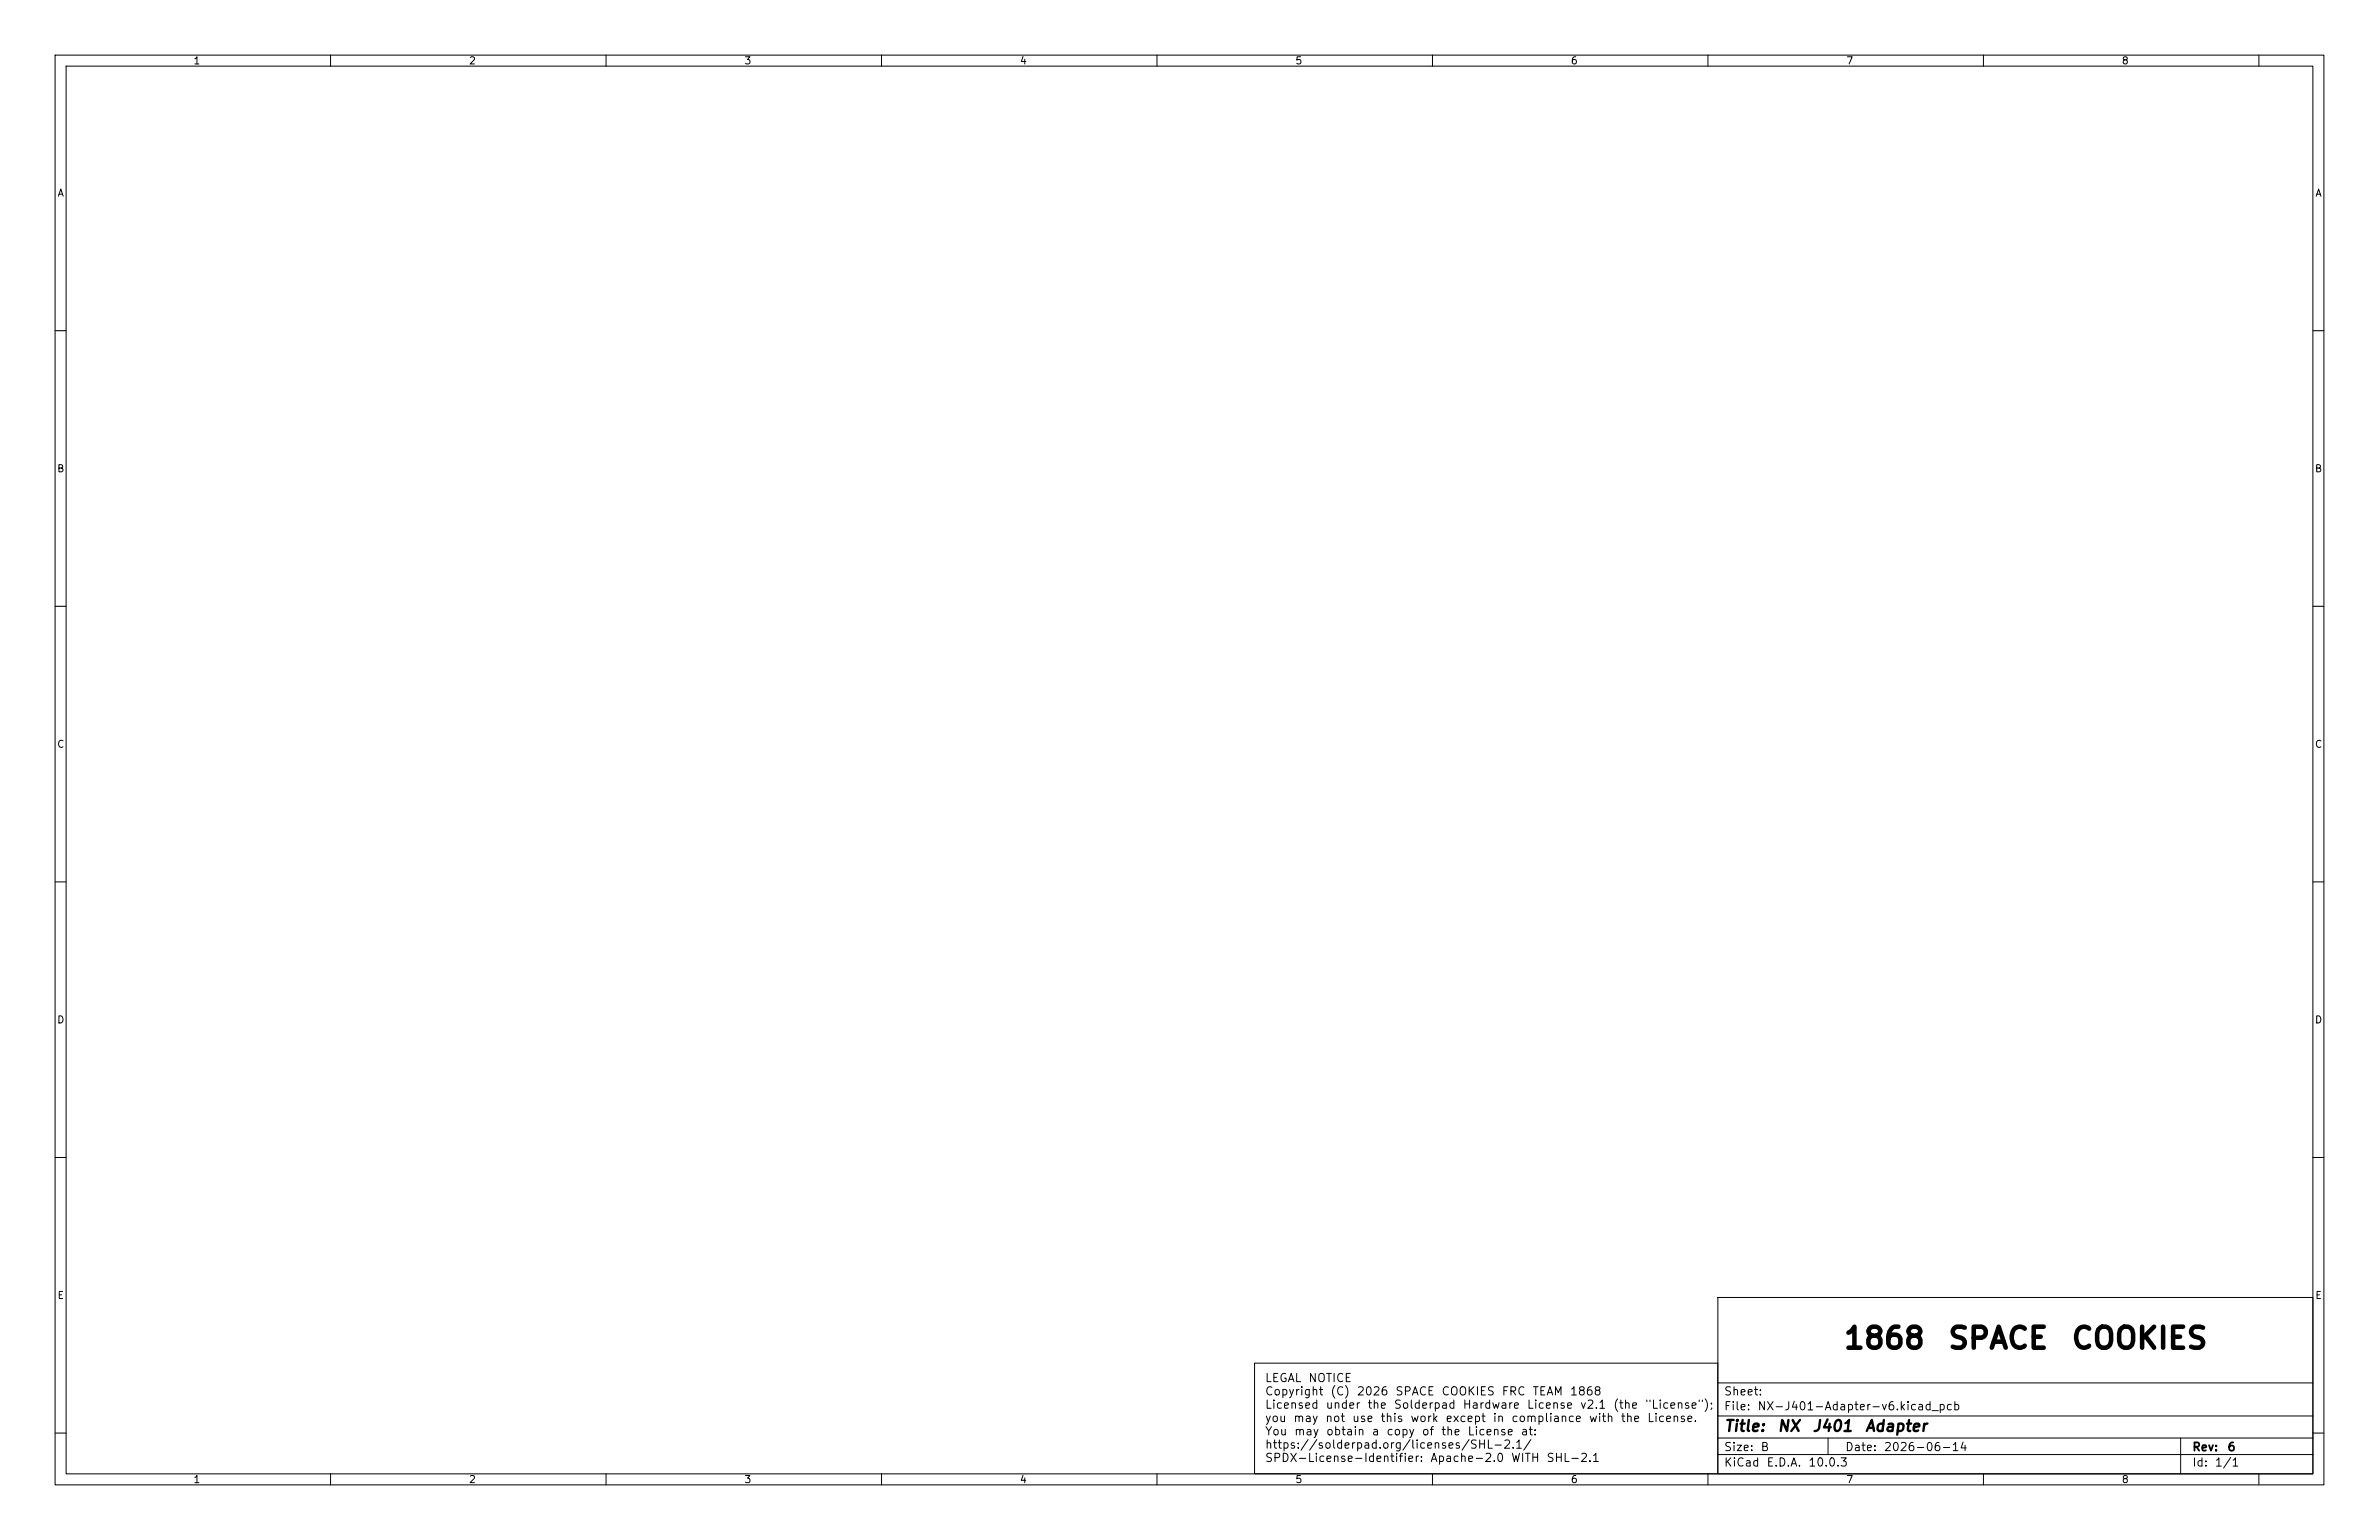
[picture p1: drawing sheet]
<svg xmlns="http://www.w3.org/2000/svg" width="432mm" height="279mm" viewBox="0 0 432 279" stroke-linecap="round" stroke-linejoin="round" font-family="sans-serif">
<defs><g id="words">
<g font-size="3.8">
<text x="334.4" y="245.7">1868</text>
<text x="353.3" y="245.7">SPACE</text>
<text x="375.7" y="245.7">COOKIES</text>
</g>
<g font-size="2">
<text x="312.8" y="260.2">Title:</text>
<text x="322.5" y="260.2">NX</text>
<text x="328.8" y="260.2">J401</text>
<text x="338.4" y="260.2">Adapter</text>
</g>
<g font-size="1.5">
<text x="229.5" y="251.1">LEGAL</text>
<text x="237.4" y="251.1">NOTICE</text>
<text x="229.5" y="253.5">Copyright</text>
<text x="229.5" y="256">Licensed</text>
<text x="240.5" y="256">under</text>
<text x="241.4" y="253.5">(C)</text>
<text x="246.1" y="253.5">2026</text>
<text x="248.1" y="256">the</text>
<text x="252.9" y="256">Solderpad</text>
<text x="253.2" y="253.5">SPACE</text>
<text x="261.5" y="253.5">COOKIES</text>
<text x="265.4" y="256">Hardware</text>
<text x="272.5" y="253.5">FRC</text>
<text x="277" y="256">License</text>
<text x="278" y="253.5">TEAM</text>
<text x="284.8" y="253.5">1868</text>
<text x="286.7" y="256">v2.1</text>
<text x="292.7" y="256">(the</text>
<text x="298.5" y="256">&quot;License&quot;);</text>
<text x="312.8" y="256.2">File:</text>
<text x="312.8" y="253.5">Sheet:</text>
<text x="318.9" y="256.2">NX-J401-Adapter-v6.kicad_pcb</text>
<text x="229.5" y="258.4">you</text>
<text x="229.5" y="260.8">You</text>
<text x="229.5" y="263.2">https://solderpad.org/licenses/SHL-2.1/</text>
<text x="234.6" y="258.4">may</text>
<text x="234.8" y="260.8">may</text>
<text x="240.4" y="258.4">not</text>
<text x="240.6" y="260.8">obtain</text>
<text x="245.3" y="258.4">use</text>
<text x="248.9" y="260.8">a</text>
<text x="250.4" y="258.4">this</text>
<text x="251.5" y="260.8">copy</text>
<text x="255.9" y="258.4">work</text>
<text x="258" y="260.8">of</text>
<text x="261.5" y="260.8">the</text>
<text x="262.2" y="258.4">except</text>
<text x="266.3" y="260.8">License</text>
<text x="270.8" y="258.4">in</text>
<text x="274.2" y="258.4">compliance</text>
<text x="275.9" y="260.8">at:</text>
<text x="288.3" y="258.4">with</text>
<text x="294.1" y="258.4">the</text>
<text x="298.9" y="258.4">License.</text>
<text x="312.8" y="263.6">Size:</text>
<text x="319.5" y="263.6">B</text>
<text x="334.8" y="263.6">Date:</text>
<text x="341.8" y="263.6">2026-06-14</text>
<text x="397.8" y="263.6">Rev:</text>
<text x="404.2" y="263.6">6</text>
<text x="229.5" y="265.6">SPDX-License-Identifier:</text>
<text x="259.5" y="265.6">Apache-2.0</text>
<text x="274.1" y="265.6">WITH</text>
<text x="280.6" y="265.6">SHL-2.1</text>
<text x="312.8" y="266.4">KiCad</text>
<text x="320.5" y="266.4">E.D.A.</text>
<text x="328.1" y="266.4">10.0.3</text>
<text x="397.8" y="266.4">Id:</text>
<text x="401.9" y="266.4">1/1</text>
</g>
<g font-size="1.3">
<text x="35" y="12">1</text>
<text x="85" y="12">2</text>
<text x="135" y="12">3</text>
<text x="185" y="12">4</text>
<text x="235" y="12">5</text>
<text x="285" y="12">6</text>
<text x="335" y="12">7</text>
<text x="385" y="12">8</text>
<text x="10.3" y="36">A</text>
<text x="420.1" y="36">A</text>
<text x="10.3" y="86">B</text>
<text x="420.1" y="86">B</text>
<text x="10.3" y="136">C</text>
<text x="420.1" y="136">C</text>
<text x="10.3" y="186">D</text>
<text x="420.1" y="186">D</text>
<text x="10.3" y="236">E</text>
<text x="420.1" y="236">E</text>
<text x="35" y="269.4">1</text>
<text x="85" y="269.4">2</text>
<text x="135" y="269.4">3</text>
<text x="185" y="269.4">4</text>
<text x="235" y="269.4">5</text>
<text x="285" y="269.4">6</text>
<text x="335" y="269.4">7</text>
<text x="385" y="269.4">8</text>
</g>
</g></defs>
<g fill="none" stroke="#000" stroke-width=".18">
<path d="M10 10h411.8v259.4h-411.8zM12 12h407.8v255.4h-407.8zM60 10v2M110 10v2M160 10v2M210 10v2M260 10v2M310 10v2M360 10v2M410 10v2M10 60h2M419.8 60h2"/>
<path d="M10 110h2M419.8 110h2M10 160h2M419.8 160h2M10 210h2M419.8 210h2M311.8 235.4h108v32h-108zM10 260h2M227.7 247.3h84.1v20.1h-84.1zM311.8 256.9h108M311.8 250.9h108M419.8 260h2"/>
<path d="M60 267.4v2M110 267.4v2M160 267.4v2M210 267.4v2M260 267.4v2M310 267.4v2M311.8 263.9h108M311.8 260.9h108M331.8 260.9v3M360 267.4v2M395.8 260.9v6.5M410 267.4v2"/>
</g>
<use href="#words"/>
</svg>
